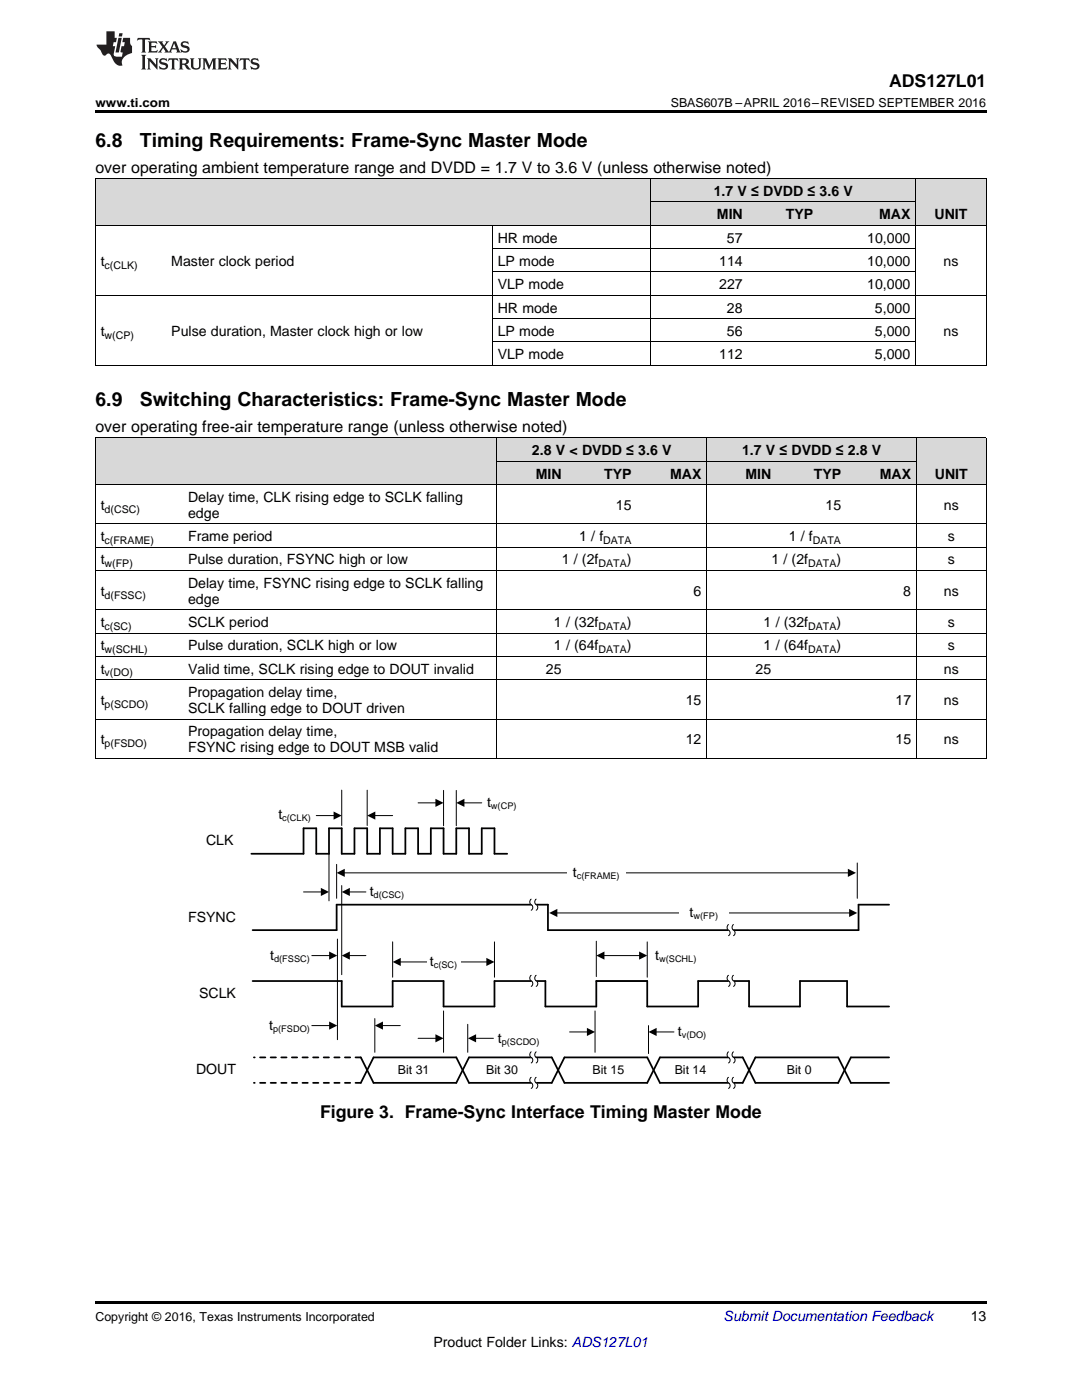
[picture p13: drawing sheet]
<svg xmlns="http://www.w3.org/2000/svg" width="216mm" height="279mm" viewBox="0 0 216 279" stroke-linecap="round" stroke-linejoin="round" font-family="sans-serif">
<defs><g id="words">
<g font-size="3.9">
<text x="19" y="29.3">6.8</text>
<text x="27.9" y="29.3">Timing Requirements: Frame-Sync Master Mode</text>
<text x="19" y="81">6.9</text>
<text x="27.9" y="81">Switching Characteristics: Frame-Sync Master Mode</text>
</g>
<g font-size="3.5">
<text x="177.4" y="17.3">ADS127L01</text>
<text x="63.9" y="223.1">Figure 3. Frame-Sync Interface Timing Master Mode</text>
</g>
<g font-size="3.2">
<text x="19" y="34.4">over operating ambient temperature range and DVDD = 1.7 V to 3.6 V (unless otherwise noted)</text>
<text x="19" y="86.2">over operating free-air temperature range (unless otherwise noted)</text>
</g>
<g font-size="2.8">
<text x="142.4" y="39.1">1.7 V</text>
<text x="149.9" y="39.1">≤ DVDD ≤</text>
<text x="163.5" y="39.1">3.6 V</text>
<text x="143.1" y="43.7">MIN</text>
<text x="156.8" y="43.7">TYP</text>
<text x="175.4" y="43.7">MAX</text>
<text x="186.5" y="43.7">UNIT</text>
<text x="20.1" y="53.1">t</text>
<text x="34.2" y="53.1">Master clock period</text>
<text x="99.3" y="48.4">HR mode</text>
<text x="99.3" y="53.1">LP mode</text>
<text x="143.5" y="53.1">114</text>
<text x="145.1" y="48.4">57</text>
<text x="173" y="48.4">10,000</text>
<text x="173" y="53.1">10,000</text>
<text x="188.3" y="53.1">ns</text>
<text x="99.3" y="57.7">VLP mode</text>
<text x="143.5" y="57.7">227</text>
<text x="173" y="57.7">10,000</text>
<text x="99.3" y="62.4">HR mode</text>
<text x="145.1" y="62.4">28</text>
<text x="174.6" y="62.4">5,000</text>
<text x="20.1" y="67">t</text>
<text x="34.2" y="67">Pulse duration, Master clock high or low</text>
<text x="99.3" y="67">LP mode</text>
<text x="99.3" y="71.7">VLP mode</text>
<text x="143.5" y="71.7">112</text>
<text x="145.1" y="67">56</text>
<text x="174.6" y="67">5,000</text>
<text x="174.6" y="71.7">5,000</text>
<text x="188.3" y="67">ns</text>
<text x="106.2" y="90.8">2.8 V</text>
<text x="106.9" y="95.5">MIN</text>
<text x="113.6" y="90.8">&lt; DVDD ≤</text>
<text x="120.5" y="95.5">TYP</text>
<text x="127.4" y="90.8">3.6 V</text>
<text x="133.7" y="95.5">MAX</text>
<text x="148.1" y="90.8">1.7 V</text>
<text x="148.7" y="95.5">MIN</text>
<text x="155.5" y="90.8">≤ DVDD ≤</text>
<text x="162.4" y="95.5">TYP</text>
<text x="169.2" y="90.8">2.8 V</text>
<text x="175.5" y="95.5">MAX</text>
<text x="186.5" y="95.5">UNIT</text>
<text x="20.1" y="101.7">t</text>
<text x="37.5" y="100.2">Delay time, CLK rising edge to SCLK falling</text>
<text x="122.9" y="101.7">15</text>
<text x="164.7" y="101.7">15</text>
<text x="188.3" y="101.7">ns</text>
<text x="20.1" y="108">t</text>
<text x="37.5" y="103.3">edge</text>
<text x="37.5" y="108">Frame period</text>
<text x="115.6" y="108">1 / f</text>
<text x="157.4" y="108">1 / f</text>
<text x="189.1" y="108">s</text>
<text x="20.1" y="112.6">t</text>
<text x="37.5" y="112.6">Pulse duration, FSYNC high or low</text>
<text x="112.1" y="112.6">1 / (2f</text>
<text x="125.1" y="112.6">)</text>
<text x="153.9" y="112.6">1 / (2f</text>
<text x="166.9" y="112.6">)</text>
<text x="189.1" y="112.6">s</text>
<text x="20.1" y="118.9">t</text>
<text x="37.5" y="117.3">Delay time, FSYNC rising edge to SCLK falling</text>
<text x="138.4" y="118.9">6</text>
<text x="180.2" y="118.9">8</text>
<text x="188.3" y="118.9">ns</text>
<text x="20.1" y="125.1">t</text>
<text x="37.5" y="120.5">edge</text>
<text x="37.5" y="125.1">SCLK period</text>
<text x="110.5" y="125.1">1 / (32f</text>
<text x="125.1" y="125.1">)</text>
<text x="152.4" y="125.1">1 / (32f</text>
<text x="166.9" y="125.1">)</text>
<text x="189.1" y="125.1">s</text>
<text x="20.1" y="129.8">t</text>
<text x="37.5" y="129.8">Pulse duration, SCLK high or low</text>
<text x="110.5" y="129.8">1 / (64f</text>
<text x="125.1" y="129.8">)</text>
<text x="152.4" y="129.8">1 / (64f</text>
<text x="166.9" y="129.8">)</text>
<text x="189.1" y="129.8">s</text>
<text x="20.1" y="134.4">t</text>
<text x="37.5" y="134.4">Valid time, SCLK rising edge to DOUT invalid</text>
<text x="108.9" y="134.4">25</text>
<text x="150.8" y="134.4">25</text>
<text x="188.3" y="134.4">ns</text>
<text x="20.1" y="140.7">t</text>
<text x="37.5" y="139.1">Propagation delay time,</text>
<text x="37.5" y="142.3">SCLK falling edge to DOUT driven</text>
<text x="136.8" y="140.7">15</text>
<text x="178.7" y="140.7">17</text>
<text x="188.3" y="140.7">ns</text>
<text x="20.1" y="148.5">t</text>
<text x="37.5" y="146.9">Propagation delay time,</text>
<text x="136.8" y="148.5">12</text>
<text x="178.7" y="148.5">15</text>
<text x="188.3" y="148.5">ns</text>
<text x="37.5" y="150.1">FSYNC rising edge to DOUT MSB valid</text>
<text x="97.2" y="161.1">t</text>
<text x="55.5" y="163.4">t</text>
<text x="41.1" y="168.7">CLK</text>
<text x="73.8" y="178.9">t</text>
<text x="114.3" y="175">t</text>
<text x="37.5" y="183.9">FSYNC</text>
<text x="137.6" y="183">t</text>
<text x="53.9" y="191.6">t</text>
<text x="130.8" y="191.6">t</text>
<text x="85.8" y="192.8">t</text>
<text x="39.7" y="199.2">SCLK</text>
<text x="53.7" y="205.5">t</text>
<text x="99.3" y="208.1">t</text>
<text x="135.3" y="206.8">t</text>
<text x="39.1" y="214.4">DOUT</text>
<text x="193.7" y="263.6">13</text>
<text x="86.5" y="268.9">Product Folder Links: ADS127L01</text>
</g>
<text font-size="2.8" fill="#0000c8" x="144.4" y="263.6">Submit Documentation Feedback</text>
<g font-size="2.5">
<text x="19" y="21.4">www.ti.com</text>
<text x="133.8" y="21.4">SBAS607B –APRIL 2016–REVISED SEPTEMBER 2016</text>
<text x="79.4" y="214.3">Bit 31</text>
<text x="97" y="214.3">Bit 30</text>
<text x="118.2" y="214.3">Bit 15</text>
<text x="134.6" y="214.3">Bit 14</text>
<text x="157" y="214.3">Bit 0</text>
<text x="19" y="263.6">Copyright © 2016, Texas Instruments Incorporated</text>
</g>
<g font-size="2.1">
<text x="20.9" y="53.6">c(CLK)</text>
<text x="20.9" y="67.6">w(CP)</text>
<text x="20.9" y="102.3">d(CSC)</text>
<text x="20.9" y="108.5">c(FRAME)</text>
<text x="20.9" y="113.2">w(FP)</text>
<text x="119.4" y="113.2">DATA</text>
<text x="120.4" y="108.5">DATA</text>
<text x="161.3" y="113.2">DATA</text>
<text x="162.2" y="108.5">DATA</text>
<text x="20.9" y="119.5">d(FSSC)</text>
<text x="20.9" y="125.7">c(SC)</text>
<text x="119.4" y="125.7">DATA</text>
<text x="161.3" y="125.7">DATA</text>
<text x="20.9" y="130.4">w(SCHL)</text>
<text x="119.4" y="130.4">DATA</text>
<text x="161.3" y="130.4">DATA</text>
<text x="20.9" y="135">v(DO)</text>
<text x="20.9" y="141.3">p(SCDO)</text>
<text x="20.9" y="149.1">p(FSDO)</text>
</g>
<g font-size="1.8">
<text x="98" y="161.5">w(CP)</text>
<text x="56.3" y="163.8">c(CLK)</text>
<text x="74.6" y="179.2">d(CSC)</text>
<text x="115.1" y="175.4">c(FRAME)</text>
<text x="138.4" y="183.4">w(FP)</text>
<text x="54.7" y="191.9">d(FSSC)</text>
<text x="131.5" y="191.9">w(SCHL)</text>
<text x="86.6" y="193.2">c(SC)</text>
<text x="54.5" y="205.9">p(FSDO)</text>
<text x="100.1" y="208.5">p(SCDO)</text>
<text x="136" y="207.2">v(DO)</text>
</g>
</g></defs>
<g fill="#d8d8d8">
<path d="M19 87.5h17.5v9.3h-17.5z"/>
<path d="M36.5 87.5h38.3v9.3h-38.3z"/>
<path d="M74.8 87.5h24.4v9.3h-24.4z"/>
<path d="M182.9 87.5h13.9v9.3h-13.9z"/>
<path d="M99.2 92.1h14v4.7h-14z"/>
<path d="M113.2 92.1h13.9v4.7h-13.9z"/>
<path d="M127.1 92.1h13.9v4.7h-13.9z"/>
<path d="M141 92.1h14v4.7h-14z"/>
<path d="M155 92.1h13.9v4.7h-13.9z"/>
<path d="M168.9 92.1h14v4.7h-14z"/>
<path d="M99.2 87.5h14v4.6h-14z"/>
<path d="M113.2 87.5h13.9v4.6h-13.9z"/>
<path d="M127.1 87.5h13.9v4.6h-13.9z"/>
<path d="M141 87.5h14v4.6h-14z"/>
<path d="M155 87.5h13.9v4.6h-13.9z"/>
<path d="M168.9 87.5h14v4.6h-14z"/>
<path d="M19 35.7h14.1v9.3h-14.1z"/>
<path d="M33.1 35.7h65.1v9.3h-65.1z"/>
<path d="M98.2 35.7h31.7v9.3h-31.7z"/>
<path d="M182.7 35.7h14.1v9.3h-14.1z"/>
<path d="M129.9 40.4h19.4v4.6h-19.4z"/>
<path d="M149.3 40.4h14.1v4.6h-14.1z"/>
<path d="M163.4 40.4h19.3v4.6h-19.3z"/>
<path d="M129.9 35.7h19.4v4.7h-19.4z"/>
<path d="M149.3 35.7h14.1v4.7h-14.1z"/>
<path d="M163.4 35.7h19.3v4.7h-19.3z"/>
</g>
<path d="M19 259.7h177.8v.5h-177.8z" fill="#000"/>
<path d="M50.2 170.4h10.4v-5.1h2.5v5.1h2.5v-5.1h2.6v5.1h2.5v-5.1h2.6v5.1h2.5v-5.1h2.5v5.1h2.6v-5.1h2.5v5.1h2.6v-5.1h2.5v5.1h2.5v-5.1h2.6v5.1h2.5v-5.1h2.6v5.1h2.5M50.4 195.8h17.8v5.1h10.1v-5.1h10.2v5.1h10.2v-5.1h10.1v5.1h10.2v-5.1h10.1v5.1h10.2v-5.1h10.2v5.1h10.1v-5.1h9.4v5.1h8.4M177.4 180.5h-6.1v5.1h-62v-5.1h-42.1v5.1h-16.8M72 211l2.5 5.1h16.5l2.6-5.1h16.5l2.5 5.1h16.5l2.6-5.1h16.5l2.5 5.1h16.5l2.6-5.1h7.6M72 216.1l2.5-5.1h16.5l2.6 5.1h16.5l2.5-5.1h16.5l2.6 5.1h16.5l2.5-5.1h16.5l2.6 5.1h7.6" fill="none" stroke="#000" stroke-width=".35"/>
<path d="M119 195.8h10.1" fill="none" stroke="#000" stroke-width=".25"/>
<g fill="none" stroke="#000" stroke-width=".2">
<path d="M68.2 157.7v7.1M73.3 157.7v7.1M88.5 157.7v7.1M91 157.7v7.1M60.6 178h3.6M63.1 162.8h3.7M65.6 170.4v9.4M68.2 176.7v17.8M68.6 174.2h100.8M69.6 178h3.4M74.7 162.8h3.6M83.4 160.2h3.7"/>
<path d="M92.5 160.2h3.6M171.1 172.2v7.1M62.2 190.7h3.7M67.3 187.4v20.1M69.6 190.7h3.4M78.3 188v7M79.8 192h17.4M98.7 188v7M111 182.2h58.6M119 187.8v7.1M120.4 190.7h7.3M129.1 188v7"/>
<path d="M62.2 204.7h3.7M74.8 203.3v6.7M76.2 204.7h3.7M83.4 207.2h3.7M88.5 201.8v8.2M93.3 204.4v5.6M94.8 207.2h3.7M113.7 205.9h3.6M118.7 201.8v8.2M129.4 204.7v5.6M130.8 205.9h3.7"/>
</g>
<g fill="#000">
<path d="M86.9 159.4l1.6 .8-1.6 .8zM64 177.2l1.6 .8-1.6 .8zM66.6 162l1.6 .8-1.6 .8zM67.2 174.2l1.6-.8v1.6zM68.2 178l1.6-.8v1.6zM73.3 162.8l1.6-.8v1.6zM91 160.2l1.7-.8v1.6zM169.2 173.4l1.6 .8-1.6 .8zM65.7 189.9l1.6 .8-1.6 .8zM68.2 190.7l1.6-.8v1.6zM78.3 192l1.7-.8v1.6zM97 191.2l1.7 .8-1.7 .8z"/>
<path d="M109.6 182.2l1.6-.8v1.6zM119 190.7l1.6-.8v1.6zM127.5 189.9l1.6 .8-1.6 .8zM169.4 181.4l1.7 .8-1.7 .8zM65.7 203.9l1.6 .8-1.6 .8zM74.8 204.7l1.6-.8v1.6zM86.9 206.4l1.6 .8-1.6 .8zM93.4 207.2l1.6-.8v1.6zM117.1 205.1l1.6 .8-1.6 .9zM129.4 205.9l1.6-.8v1.7z"/>
</g>
<path d="M72 211h-21.3M72 216.1h-21.3" fill="none" stroke="#000" stroke-width=".35" stroke-dasharray="1.1 1.1"/>
<path d="M113.1 172.2h11.7v4h-11.7z" fill-rule="evenodd" fill="#fff"/>
<path d="M67.2 172.5v6.8" fill="none" stroke="#000" stroke-width=".2"/>
<path d="M105.7 180l1 .1 .2 .3 .3 .3 .1 .4h-1l-.1-.4-.3-.2z" fill-rule="evenodd" fill="#fff"/>
<path d="M106 180.5h1" fill="none" stroke="#fff" stroke-width=".2"/>
<path d="M106 179.4a.72 .72 0 0 0 .2 1.3 .66 .66 0 0 1-.2 1M107 179.4a.72 .72 0 0 0 .2 1.3 .66 .66 0 0 1-.2 1" fill="none" stroke="#000" stroke-width=".2"/>
<path d="M105.7 195.2l1 .1 .2 .4 .3 .2 .1 .4h-1l-.1-.4-.3-.2z" fill-rule="evenodd" fill="#fff"/>
<path d="M106 195.7h1" fill="none" stroke="#fff" stroke-width=".2"/>
<path d="M106 194.6a.72 .72 0 0 0 .2 1.3 .66 .66 0 0 1-.2 1M107 194.6a.72 .72 0 0 0 .2 1.3 .66 .66 0 0 1-.2 1" fill="none" stroke="#000" stroke-width=".2"/>
<path d="M105.7 210.5h1l.2 .4 .3 .3 .1 .4h-1l-.1-.4-.3-.2z" fill-rule="evenodd" fill="#fff"/>
<path d="M106 211h1" fill="none" stroke="#fff" stroke-width=".2"/>
<path d="M106 209.9a.72 .72 0 0 0 .2 1.3 .66 .66 0 0 1-.2 .9M107 209.9a.72 .72 0 0 0 .2 1.3 .66 .66 0 0 1-.2 .9" fill="none" stroke="#000" stroke-width=".2"/>
<path d="M105.7 215.6h1l.2 .4 .3 .3 .1 .4h-1l-.1-.4-.3-.2z" fill-rule="evenodd" fill="#fff"/>
<path d="M106 216.1h1" fill="none" stroke="#fff" stroke-width=".2"/>
<path d="M106 215a.72 .72 0 0 0 .2 1.3 .66 .66 0 0 1-.2 .9M107 215a.72 .72 0 0 0 .2 1.3 .66 .66 0 0 1-.2 .9" fill="none" stroke="#000" stroke-width=".2"/>
<g fill="#fff">
<path d="M85.2 190.7h6.6v2.5h-6.6z" fill-rule="evenodd"/>
<path d="M135.5 180.3h9.9v3.8h-9.9z" fill-rule="evenodd"/>
<path d="M145.1 195.2l1 .1 .1 .4 .4 .2v.4h-.9l-.1-.4-.4-.2z" fill-rule="evenodd"/>
</g>
<path d="M145.4 195.7h.9" fill="none" stroke="#fff" stroke-width=".2"/>
<path d="M145.4 194.6a.72 .72 0 0 0 .2 1.3 .66 .66 0 0 1-.2 1M146.4 194.6a.72 .72 0 0 0 .1 1.3 .66 .66 0 0 1-.1 1" fill="none" stroke="#000" stroke-width=".2"/>
<path d="M145.1 185.1h1l.1 .4 .4 .3v.4h-.9l-.1-.4-.4-.2z" fill-rule="evenodd" fill="#fff"/>
<path d="M145.4 185.6h.9" fill="none" stroke="#fff" stroke-width=".2"/>
<path d="M145.4 184.5a.72 .72 0 0 0 .2 1.3 .66 .66 0 0 1-.2 .9M146.4 184.5a.72 .72 0 0 0 .1 1.3 .66 .66 0 0 1-.1 .9" fill="none" stroke="#000" stroke-width=".2"/>
<path d="M145.1 210.5h1l.1 .4 .4 .3v.4h-.9l-.1-.4-.4-.2z" fill-rule="evenodd" fill="#fff"/>
<path d="M145.4 211h.9" fill="none" stroke="#fff" stroke-width=".2"/>
<path d="M145.4 209.9a.72 .72 0 0 0 .2 1.3 .66 .66 0 0 1-.2 .9M146.4 209.9a.72 .72 0 0 0 .1 1.3 .66 .66 0 0 1-.1 .9" fill="none" stroke="#000" stroke-width=".2"/>
<path d="M145.1 215.6h1l.1 .4 .4 .3v.4h-.9l-.1-.4-.4-.2z" fill-rule="evenodd" fill="#fff"/>
<path d="M145.4 216.1h.9" fill="none" stroke="#fff" stroke-width=".2"/>
<g fill="none" stroke="#000" stroke-width=".2">
<path d="M19 35.6h177.8M19.1 35.7v37.3M129.9 35.7v37.3M182.7 35.7v37.3M196.8 35.7v37.3M19 58.9h177.8M19 45h177.8M98.2 45v28M98.2 54.3h84.5M98.2 49.6h84.5M129.9 40.3h52.8M19 72.9h177.8"/>
<path d="M98.2 68.2h84.5M98.2 63.6h84.5M19 96.7h177.8M19 87.4h177.8M19.1 87.4v64M99.1 87.4v64M99.2 92.1h83.6M141 87.4v64M182.8 87.4v64M196.8 87.4v64M19 113.9h177.8M19 109.2h177.8"/>
<path d="M19 104.5h177.8M19 135.7h177.8M19 131h177.8M19 126.3h177.8M19 121.7h177.8M19 151.3h177.8M19 143.5h177.8M145.4 215a.72 .72 0 0 0 .2 1.3 .66 .66 0 0 1-.2 .9M146.4 215a.72 .72 0 0 0 .1 1.3 .66 .66 0 0 1-.1 .9"/>
</g>
<g fill="#000">
<path d="M19 22h177.8v.5h-177.8zM19 72.9l.2 .1zM98.1 72.9l.1 .1zM129.8 72.9l.1 .1zM149.2 72.9l.1 .1zM182.6 72.9l.1 .1zM196.7 72.9l.1 .1zM19 151.3l.2 .1zM74.7 151.3l.1 .1zM99.1 151.3l.1 .1zM113.1 151.3l.1 .1zM140.9 151.3l.1 .1z"/>
<path d="M154.9 151.3l.1 .1zM182.8 151.3l.1 .1zM196.7 151.3l.1 .1z"/>
</g>
<g fill="#231f20">
<path d="M27.5 7.6l-.1 .5 .4-.2h.6v.1v2.1l-.2 .4h1l-.3-.4v-2.1l.1-.1h.5l.5 .2-.2-.5zM29.5 8.3l.2 .3v1.5l-.2 .4h1.8l.2-.6a1.04 1.04 0 0 1-1.3 .2v-.7h.6l.3 .2v-.6l-.3 .2h-.6v-.6l.8-.1 .4 .3-.2-.5zM31.5 8.3l.9 1.1-.9 1.1h.8l-.2-.2 .5-.7 .4 .7-.2 .2h1.5l-.1-.2 .1-.4h.9l.1 .4-.2 .2h1l-.3-.3-.7-1.9h-.5l-.9 2-.8-1 .9-1h-.8l.1 .3-.3 .5-.4-.6 .2-.2zM34.7 8.6l.4 1h-.7zM36.3 8.4a.63 .63 0 0 0-.2 .7 .63 .63 0 0 0 .6 .4l.6 .2 .1 .2a.75 .75 0 0 1-.7 .4 .75 .75 0 0 1-.6-.5l.1 .7 .1-.1a1.11 1.11 0 0 0 1.5-.6 1.13 1.13 0 0 0-1.2-.8l-.1-.4a1.04 1.04 0 0 1 1.2 .2l-.2-.5-.1 .1-.5-.2zM28.2 10.9l.2 .4v2.2l-.2 .4h1l-.3-.4v-2.2l.3-.4zM29.3 11.6l.3 .4v1.5l-.3 .4h.8l-.2-.4v-1.3l1.5 1.7v-1.9l.2-.4h-.7l.2 .4v.9l-1.1-1.3zM32 11.8a.62 .62 0 0 0-.2 .7 .62 .62 0 0 0 .6 .4l.6 .1 .1 .3a.76 .76 0 0 1-.7 .3 .76 .76 0 0 1-.6-.4l.1 .7 .1-.1a1.11 1.11 0 0 0 1.5-.6 1.13 1.13 0 0 0-1.2-.8l-.1-.4a1.04 1.04 0 0 1 1.2 .2l-.2-.6-.1 .1-.5-.1zM33.7 11.6l-.2 .6a.61 .61 0 0 1 .8-.3v1.6l-.2 .4h.9l-.2-.4v-1.6a.63 .63 0 0 1 .8 .3l-.2-.6zM35.6 11.6l.3 .4v1.5l-.3 .4h1l-.2-.2v-.8l.5 .2a.76 .76 0 0 0 1.2 .7l-1-1a.58 .58 0 0 0 .6-.5 .58 .58 0 0 0-.5-.6zM36.4 11.9h.1a.45 .45 0 0 1 .5 .1 .45 .45 0 0 1 .1 .5l-.7 .2zM37.9 11.6l.2 .2a2.17 2.17 0 0 0 .3 1.9 .99 .99 0 0 0 1.6-.6v-1.1l.2-.4h-.7l.2 .2a1.92 1.92 0 0 1-.2 1.8 .6 .6 0 0 1-.9-.5v-1.1l.2-.4zM40.4 11.6l.2 .4v1.5l-.2 .4h.7l-.2-.4v-1.4l.8 1.8 .8-1.8v1.4l-.2 .4h.9l-.2-.4v-1.5l.2-.4h-.8l-.6 1.5-.6-1.5zM43.4 11.6l.2 .4v1.5l-.2 .4h1.8l.2-.6a1.04 1.04 0 0 1-1.3 .1v-.6h.5l.4 .2v-.6l-.4 .2h-.5v-.7h.8l.3 .3-.1-.6zM45.5 11.6l.2 .4v1.5l-.2 .4h.7l-.2-.4v-1.3l1.5 1.7v-1.9l.2-.4h-.7l.2 .4v.9l-1.1-1.3zM47.9 11.6l-.1 .6a.61 .61 0 0 1 .8-.3v1.6l-.3 .4h1l-.3-.4 .1-1.6a.63 .63 0 0 1 .7 .3l-.1-.6zM50.2 11.8a.62 .62 0 0 0-.2 .7 .62 .62 0 0 0 .6 .4l.6 .1 .2 .3a.76 .76 0 0 1-.8 .3 .76 .76 0 0 1-.6-.4l.1 .7 .2-.1a1.11 1.11 0 0 0 1.5-.6 1.13 1.13 0 0 0-1.3-.8l-.1-.4a1.04 1.04 0 0 1 1.2 .2l-.1-.6-.2 .1-.5-.1z"/>
<path d="M21.2 6.3v2.6h-1.9l.1 .4 .7 .9a.91 .91 0 0 0 1 .8 .56 .56 0 0 1 .5-.3 .56 .56 0 0 1 .5 .3l.4 .8a1.53 1.53 0 0 0 1.9 1.2 1.54 1.54 0 0 1 1-2.1l.9-.3v-1.4a1.52 1.52 0 0 1-.3-1.6h-1.4l-.2 .8h.5l-.2 .8h-.4l-.2 1v.2l.4 .1-.2 .8a1.93 1.93 0 0 1-1.6-.3l.3-1.8h-.5l.2-.8h.4l.2-.8h-.4v-1.3zM23.6 7.6l-.6 2.9h.7l.6-2.9zM23.8 6.6l-.1 .7h.6l.2-.7z"/>
</g>
<use href="#words"/>
</svg>
